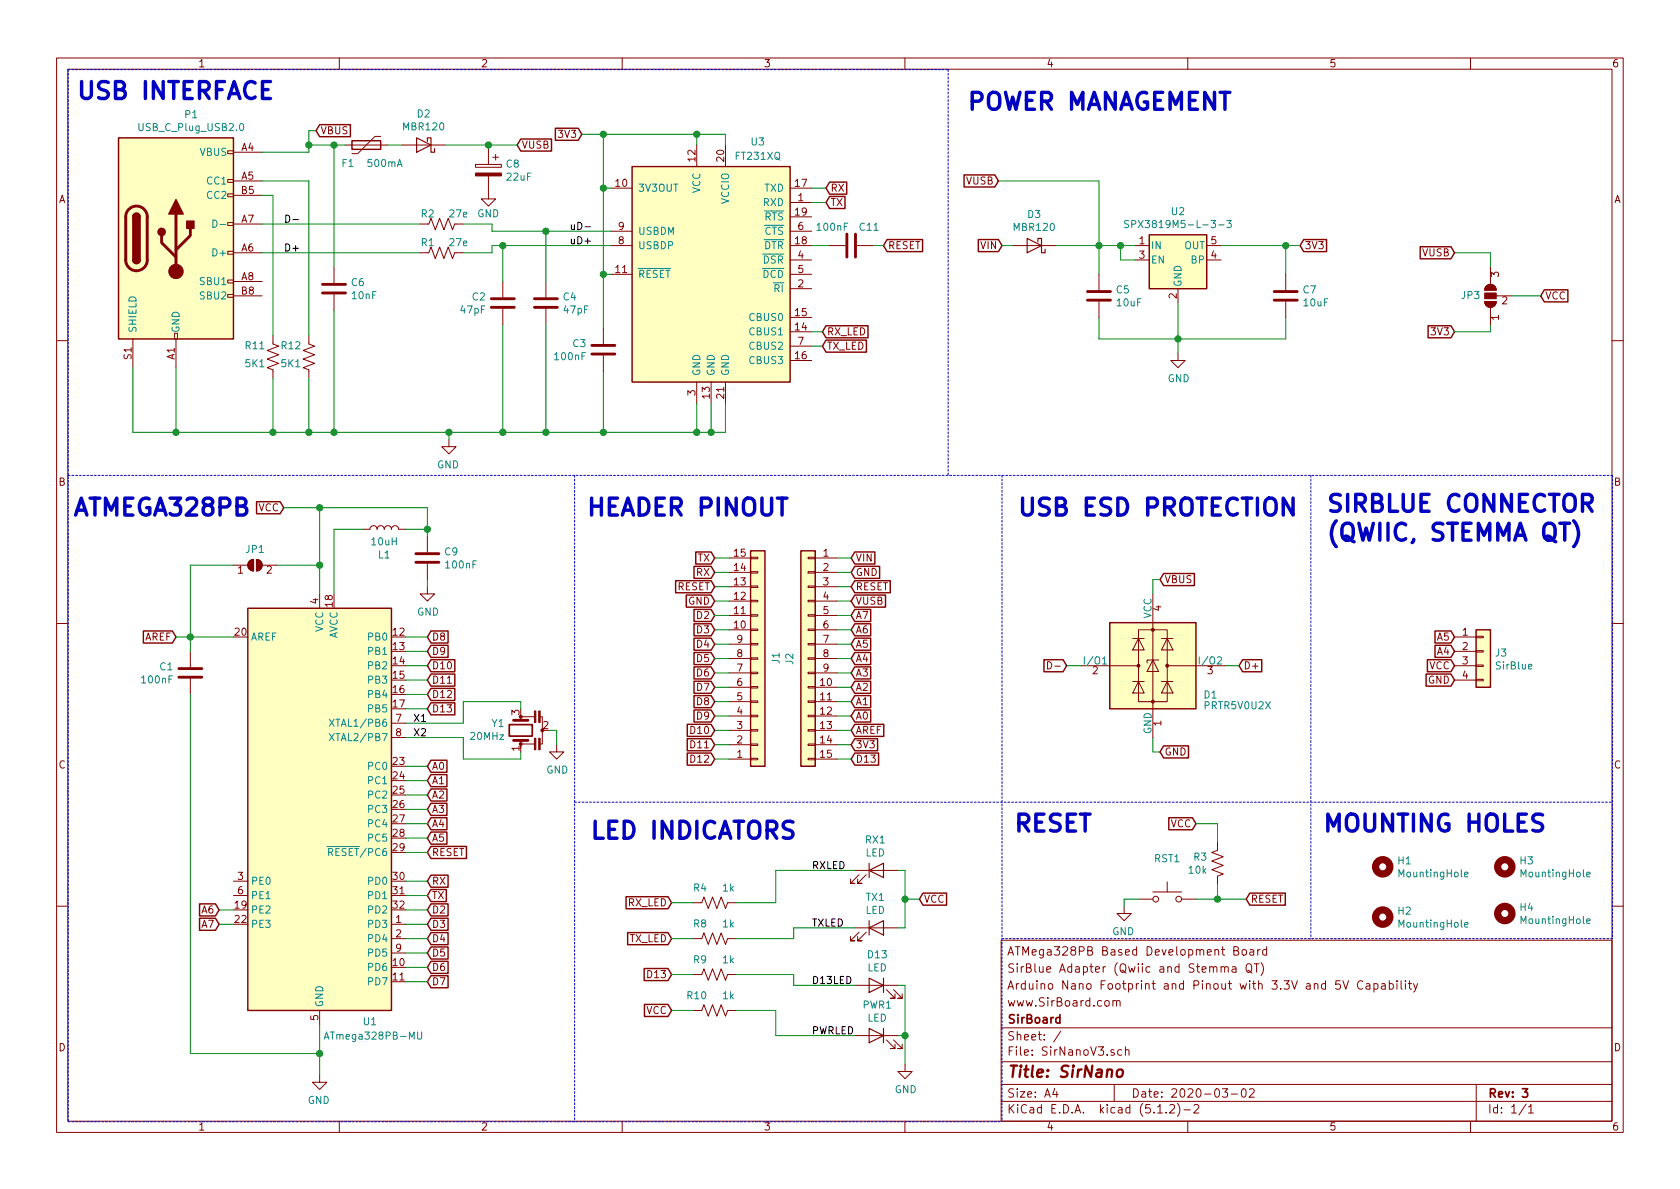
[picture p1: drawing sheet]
<svg xmlns="http://www.w3.org/2000/svg" width="297mm" height="210mm" viewBox="0 0 297 210" stroke-linecap="round" stroke-linejoin="round" font-family="sans-serif">
<defs><g id="words">
<g font-size="4.2" fill="#0000c2">
<text x="13.3" y="17.6">USB INTERFACE</text>
<text x="170.8" y="19.5">POWER MANAGEMENT</text>
<text x="12.7" y="91.2">ATMEGA328PB</text>
<text x="103.5" y="91.2">HEADER PINOUT</text>
<text x="179.7" y="91.2">USB ESD PROTECTION</text>
<text x="234.3" y="90.6">SIRBLUE CONNECTOR</text>
<text x="234.3" y="95.7">(QWIIC, STEMMA QT)</text>
<text x="104.1" y="148.4">LED INDICATORS</text>
<text x="179.1" y="147.1">RESET</text>
<text x="233.7" y="147.1">MOUNTING HOLES</text>
</g>
<text font-size="2.8" fill="#840000" x="178" y="190.5">Title: SirNano</text>
<g font-size="2.1" fill="#840000">
<text x="178" y="172">SirBlue Adapter (Qwiic and Stemma QT)</text>
<text x="178" y="169">ATMega328PB Based Development Board</text>
<text x="178" y="178">www.SirBoard.com</text>
<text x="178" y="175">Arduino Nano Footprint and Pinout with 3.3V and 5V Capability</text>
<text x="178" y="184">Sheet: /</text>
<text x="178" y="181">SirBoard</text>
<text x="178" y="186.7">File: SirNanoV3.sch</text>
<text x="178" y="196.9">KiCad E.D.A. kicad (5.1.2)-2</text>
<text x="178" y="194.1">Size: A4</text>
<text x="200" y="194.1">Date: 2020-03-02</text>
<text x="263" y="194.1">Rev: 3</text>
<text x="263" y="196.9">Id: 1/1</text>
</g>
<g font-size="1.8" fill="#840000">
<text x="35" y="11.9">1</text>
<text x="85" y="11.9">2</text>
<text x="135" y="11.9">3</text>
<text x="185" y="11.9">4</text>
<text x="235" y="11.9">5</text>
<text x="285" y="11.9">6</text>
<text x="56.6" y="23.7">VBUS</text>
<text x="42.7" y="26.7">A4</text>
<text x="92.2" y="26.3">VUSB</text>
<text x="99" y="24.4">3V3</text>
<text x="123" y="28.5" transform="rotate(-90 123 28.5)">12</text>
<text x="128" y="28.5" transform="rotate(-90 128 28.5)">20</text>
<text x="10.4" y="35.9">A</text>
<text x="42.7" y="31.8">A5</text>
<text x="42.7" y="34.3">B5</text>
<text x="108.9" y="33">10</text>
<text x="140.6" y="33">17</text>
<text x="141.1" y="35.6">1</text>
<text x="146.8" y="33.9">RX</text>
<text x="170.9" y="32.6">VUSB</text>
<text x="285.4" y="35.9">A</text>
<text x="42.7" y="39.4">A7</text>
<text x="109.4" y="40.7">9</text>
<text x="140.6" y="38.1">19</text>
<text x="141.1" y="40.7">6</text>
<text x="146.8" y="36.4">TX</text>
<text x="42.7" y="44.5">A6</text>
<text x="109.4" y="43.2">8</text>
<text x="140.6" y="43.2">18</text>
<text x="141.1" y="45.7">4</text>
<text x="157" y="44.1">RESET</text>
<text x="173.5" y="44.1">VIN</text>
<text x="201.4" y="43.2">1</text>
<text x="201.4" y="45.7">3</text>
<text x="214.1" y="45.7">4</text>
<text x="214.1" y="43.2">5</text>
<text x="230.6" y="44.1">3V3</text>
<text x="251.5" y="45.3">VUSB</text>
<text x="42.7" y="49.5">A8</text>
<text x="42.7" y="52.1">B8</text>
<text x="108.9" y="48.3">11</text>
<text x="141.1" y="50.8">2</text>
<text x="141.1" y="48.3">5</text>
<text x="208.1" y="52.8" transform="rotate(-90 208.1 52.8)">2</text>
<text x="265" y="49" transform="rotate(-90 265 49)">3</text>
<text x="265.6" y="53.8">2</text>
<text x="273.2" y="53">VCC</text>
<text x="140.6" y="58.4">14</text>
<text x="140.6" y="55.9">15</text>
<text x="146.2" y="59.3">RX_LED</text>
<text x="253.3" y="59.3">3V3</text>
<text x="265" y="56.6" transform="rotate(-90 265 56.6)">1</text>
<text x="23.3" y="63.5" transform="rotate(-90 23.3 63.5)">S1</text>
<text x="30.9" y="63.6" transform="rotate(-90 30.9 63.6)">A1</text>
<text x="140.6" y="63.5">16</text>
<text x="141.1" y="61">7</text>
<text x="146.2" y="61.8">TX_LED</text>
<text x="123" y="69.9" transform="rotate(-90 123 69.9)">3</text>
<text x="125.5" y="70.4" transform="rotate(-90 125.5 70.4)">13</text>
<text x="128" y="70.4" transform="rotate(-90 128 70.4)">21</text>
<text x="10.4" y="85.9">B</text>
<text x="285.4" y="85.9">B</text>
<text x="45.7" y="90.4">VCC</text>
<text x="42.1" y="101.4">1</text>
<text x="47.1" y="101.4">2</text>
<text x="123.1" y="101.8">RX</text>
<text x="123.3" y="99.3">TX</text>
<text x="129.8" y="101">14</text>
<text x="129.8" y="98.4">15</text>
<text x="145.6" y="98.4">1</text>
<text x="145.6" y="101">2</text>
<text x="151.3" y="101.8">GND</text>
<text x="151.3" y="99.3">VIN</text>
<text x="56.3" y="106.8" transform="rotate(-90 56.3 106.8)">4</text>
<text x="58.8" y="107.3" transform="rotate(-90 58.8 107.3)">18</text>
<text x="119.7" y="104.4">RESET</text>
<text x="121.7" y="106.9">GND</text>
<text x="129.8" y="106.1">12</text>
<text x="129.8" y="103.5">13</text>
<text x="145.6" y="103.5">3</text>
<text x="145.6" y="106.1">4</text>
<text x="151.3" y="104.4">RESET</text>
<text x="151.3" y="106.9">VUSB</text>
<text x="205.9" y="103.1">VBUS</text>
<text x="25.5" y="113.3">AREF</text>
<text x="41.6" y="112.4">20</text>
<text x="69.5" y="112.4">12</text>
<text x="76.3" y="113.3">D8</text>
<text x="123.3" y="109.5">D2</text>
<text x="123.3" y="112">D3</text>
<text x="129.8" y="111.1">10</text>
<text x="129.8" y="108.6">11</text>
<text x="130.3" y="113.7">9</text>
<text x="145.6" y="108.6">5</text>
<text x="145.6" y="111.1">6</text>
<text x="145.6" y="113.7">7</text>
<text x="151.3" y="112">A6</text>
<text x="151.3" y="109.5">A7</text>
<text x="205.3" y="108" transform="rotate(-90 205.3 108)">4</text>
<text x="254.2" y="113.3">A5</text>
<text x="258.6" y="112.4">1</text>
<text x="69.5" y="115">13</text>
<text x="69.5" y="117.5">14</text>
<text x="76.3" y="118.4">D10</text>
<text x="76.3" y="115.8">D9</text>
<text x="123.3" y="114.5">D4</text>
<text x="123.3" y="117.1">D5</text>
<text x="123.3" y="119.6">D6</text>
<text x="130.3" y="118.8">7</text>
<text x="130.3" y="116.2">8</text>
<text x="145.6" y="116.2">8</text>
<text x="145.6" y="118.8">9</text>
<text x="151.3" y="119.6">A3</text>
<text x="151.3" y="117.1">A4</text>
<text x="151.3" y="114.5">A5</text>
<text x="193.2" y="119.2">2</text>
<text x="213.5" y="119.2">3</text>
<text x="219.8" y="118.4">D+</text>
<text x="252.7" y="118.4">VCC</text>
<text x="254.2" y="115.8">A4</text>
<text x="258.6" y="115">2</text>
<text x="258.6" y="117.5">3</text>
<text x="69.5" y="120">15</text>
<text x="69.5" y="122.6">16</text>
<text x="69.5" y="125.1">17</text>
<text x="76.3" y="126">D13</text>
<text x="76.3" y="123.4">D12</text>
<text x="76.3" y="120.9">D11</text>
<text x="123.3" y="122.2">D7</text>
<text x="123.3" y="124.7">D8</text>
<text x="130.3" y="123.8">5</text>
<text x="130.3" y="121.3">6</text>
<text x="145.1" y="121.3">10</text>
<text x="145.1" y="123.8">11</text>
<text x="151.3" y="124.7">A1</text>
<text x="151.3" y="122.2">A2</text>
<text x="252.5" y="120.9">GND</text>
<text x="258.6" y="120">4</text>
<text x="70" y="127.7">7</text>
<text x="70" y="130.2">8</text>
<text x="91.8" y="126.5" transform="rotate(-90 91.8 126.5)">3</text>
<text x="96" y="128.9">2</text>
<text x="122.4" y="129.8">D10</text>
<text x="123.3" y="127.2">D9</text>
<text x="130.3" y="131.5">2</text>
<text x="130.3" y="128.9">3</text>
<text x="130.3" y="126.4">4</text>
<text x="145.1" y="126.4">12</text>
<text x="145.1" y="128.9">13</text>
<text x="145.1" y="131.5">14</text>
<text x="151.3" y="129.8">AREF</text>
<text x="151.3" y="127.2">A0</text>
<text x="205.3" y="128.4" transform="rotate(-90 205.3 128.4)">1</text>
<text x="10.4" y="135.9">C</text>
<text x="69.5" y="135.3">23</text>
<text x="69.5" y="137.8">24</text>
<text x="76.3" y="136.1">A0</text>
<text x="91.8" y="132.8" transform="rotate(-90 91.8 132.8)">1</text>
<text x="122.4" y="134.9">D12</text>
<text x="122.4" y="132.3">D11</text>
<text x="130.3" y="134">1</text>
<text x="145.1" y="134">15</text>
<text x="151.3" y="134.9">D13</text>
<text x="151.3" y="132.3">3V3</text>
<text x="205.9" y="133.6">GND</text>
<text x="285.4" y="135.9">C</text>
<text x="69.5" y="140.4">25</text>
<text x="69.5" y="142.9">26</text>
<text x="76.3" y="138.7">A1</text>
<text x="76.3" y="141.2">A2</text>
<text x="76.3" y="143.8">A3</text>
<text x="69.5" y="145.4">27</text>
<text x="69.5" y="148">28</text>
<text x="76.3" y="146.3">A4</text>
<text x="76.3" y="148.8">A5</text>
<text x="207" y="146.3">VCC</text>
<text x="42.1" y="155.6">3</text>
<text x="69.5" y="150.5">29</text>
<text x="69.5" y="155.6">30</text>
<text x="76.3" y="151.4">RESET</text>
<text x="35.7" y="161.5">A6</text>
<text x="41.6" y="160.7">19</text>
<text x="42.1" y="158.1">6</text>
<text x="69.5" y="158.1">31</text>
<text x="69.5" y="160.7">32</text>
<text x="76.3" y="156.5">RX</text>
<text x="76.3" y="159">TX</text>
<text x="76.3" y="161.5">D2</text>
<text x="111" y="160.3">RX_LED</text>
<text x="163.3" y="159.6">VCC</text>
<text x="221.1" y="159.6">RESET</text>
<text x="35.7" y="164.1">A7</text>
<text x="41.6" y="163.2">22</text>
<text x="70" y="163.2">1</text>
<text x="70" y="165.8">2</text>
<text x="76.3" y="164.1">D3</text>
<text x="76.3" y="166.6">D4</text>
<text x="111.2" y="166.6">TX_LED</text>
<text x="69.5" y="170.8">10</text>
<text x="69.5" y="173.4">11</text>
<text x="70" y="168.3">9</text>
<text x="76.3" y="169.2">D5</text>
<text x="76.3" y="171.7">D6</text>
<text x="114.7" y="173">D13</text>
<text x="76.3" y="174.2">D7</text>
<text x="114.2" y="179.3">VCC</text>
<text x="10.4" y="185.9">D</text>
<text x="56.3" y="180.4" transform="rotate(-90 56.3 180.4)">5</text>
<text x="285.4" y="185.9">D</text>
<text x="35" y="199.9">1</text>
<text x="85" y="199.9">2</text>
<text x="135" y="199.9">3</text>
<text x="185" y="199.9">4</text>
<text x="235" y="199.9">5</text>
<text x="285" y="199.9">6</text>
</g>
<g font-size="1.8" fill="#008484">
<text x="24.8" y="23.2">USB_C_Plug_USB2.0</text>
<text x="32.7" y="20.9">P1</text>
<text x="71.4" y="23.1">MBR120</text>
<text x="73.8" y="20.8">D2</text>
<text x="35.4" y="27.6">VBUS</text>
<text x="60.5" y="29.5">F1</text>
<text x="65.1" y="29.5">500mA</text>
<text x="89.5" y="29.6">C8</text>
<text x="130.1" y="28.3">FT231XQ</text>
<text x="132.9" y="25.7">U3</text>
<text x="36.7" y="32.6">CC1</text>
<text x="36.7" y="35.2">CC2</text>
<text x="89.7" y="31.9">22uF</text>
<text x="112.8" y="33.9">3V3OUT</text>
<text x="123.8" y="34.2" transform="rotate(-90 123.8 34.2)">VCC</text>
<text x="135.2" y="33.9">TXD</text>
<text x="74.5" y="38.4">R2</text>
<text x="79.6" y="38.4">27e</text>
<text x="84.4" y="38.4">GND</text>
<text x="112.8" y="41.5">USBDM</text>
<text x="128.9" y="36.1" transform="rotate(-90 128.9 36.1)">VCCIO</text>
<text x="135" y="36.4">RXD</text>
<text x="135.2" y="39">RTS</text>
<text x="135.2" y="41.5">CTS</text>
<text x="144.6" y="40.8">100nF</text>
<text x="152" y="40.8">C11</text>
<text x="179.4" y="40.8">MBR120</text>
<text x="181.7" y="38.6">D3</text>
<text x="200.9" y="40.3">SPX3819M5-L-3-3</text>
<text x="207.2" y="38">U2</text>
<text x="37.9" y="45.3">D+</text>
<text x="74.5" y="43.5">R1</text>
<text x="79.6" y="43.5">27e</text>
<text x="112.8" y="44.1">USBDP</text>
<text x="135" y="46.6">DSR</text>
<text x="135.1" y="44.1">DTR</text>
<text x="203.5" y="44.1">IN</text>
<text x="203.5" y="46.6">EN</text>
<text x="209.4" y="44.1">OUT</text>
<text x="210.6" y="46.6">BP</text>
<text x="35.5" y="50.4">SBU1</text>
<text x="35.5" y="53">SBU2</text>
<text x="62.2" y="50.6">C6</text>
<text x="62.3" y="52.9">10nF</text>
<text x="83.5" y="53.1">C2</text>
<text x="99.6" y="53.1">C4</text>
<text x="112.8" y="49.1">RESET</text>
<text x="134.8" y="49.1">DCD</text>
<text x="136.9" y="51.7">RI</text>
<text x="197.4" y="51.9">C5</text>
<text x="208.9" y="50.8" transform="rotate(-90 208.9 50.8)">GND</text>
<text x="230.4" y="51.9">C7</text>
<text x="258.4" y="52.9">JP3</text>
<text x="24.1" y="58.9" transform="rotate(-90 24.1 58.9)">SHIELD</text>
<text x="31.7" y="58.9" transform="rotate(-90 31.7 58.9)">GND</text>
<text x="81.5" y="55.4">47pF</text>
<text x="99.8" y="55.4">47pF</text>
<text x="132.7" y="59.3">CBUS1</text>
<text x="132.7" y="56.8">CBUS0</text>
<text x="197.6" y="54.2">10uF</text>
<text x="230.6" y="54.2">10uF</text>
<text x="43.5" y="61.8">R11</text>
<text x="43.5" y="64.9">5K1</text>
<text x="49.8" y="61.8">R12</text>
<text x="49.8" y="64.9">5K1</text>
<text x="98.2" y="63.7">100nF</text>
<text x="101.3" y="61.4">C3</text>
<text x="132.7" y="64.4">CBUS3</text>
<text x="132.7" y="61.8">CBUS2</text>
<text x="123.8" y="66.5" transform="rotate(-90 123.8 66.5)">GND</text>
<text x="126.4" y="66.5" transform="rotate(-90 126.4 66.5)">GND</text>
<text x="128.9" y="66.5" transform="rotate(-90 128.9 66.5)">GND</text>
<text x="206.5" y="67.6">GND</text>
<text x="77.3" y="82.8">GND</text>
<text x="43.5" y="97.8">JP1</text>
<text x="65.8" y="96.4">10uH</text>
<text x="66.9" y="98.7">L1</text>
<text x="78.7" y="98.2">C9</text>
<text x="78.9" y="100.5">100nF</text>
<text x="44.3" y="113.3">AREF</text>
<text x="57.1" y="111.8" transform="rotate(-90 57.1 111.8)">VCC</text>
<text x="59.7" y="113.1" transform="rotate(-90 59.7 113.1)">AVCC</text>
<text x="65.3" y="113.3">PB0</text>
<text x="73.7" y="108.9">GND</text>
<text x="203.6" y="109.4" transform="rotate(-90 203.6 109.4)">VCC</text>
<text x="28.3" y="118.5">C1</text>
<text x="65.3" y="115.8">PB1</text>
<text x="65.3" y="118.4">PB2</text>
<text x="137.8" y="117.3" transform="rotate(-90 137.8 117.3)">J1</text>
<text x="140.3" y="117.5" transform="rotate(-90 140.3 117.5)">J2</text>
<text x="192" y="117.5">I/O1</text>
<text x="212.3" y="117.5">I/O2</text>
<text x="264.4" y="116.1">J3</text>
<text x="264.6" y="118.4">SirBlue</text>
<text x="25.2" y="120.8">100nF</text>
<text x="65.3" y="120.9">PB3</text>
<text x="65.3" y="123.4">PB4</text>
<text x="65.3" y="126">PB5</text>
<text x="212.9" y="123.5">D1</text>
<text x="213.1" y="125.4">PRTR5V0U2X</text>
<text x="59.2" y="128.5">XTAL1/PB6</text>
<text x="59.2" y="131.1">XTAL2/PB7</text>
<text x="83.3" y="130.9">20MHz</text>
<text x="87" y="128.6">Y1</text>
<text x="203.6" y="129.8" transform="rotate(-90 203.6 129.8)">GND</text>
<text x="65.3" y="136.1">PC0</text>
<text x="96.6" y="136.8">GND</text>
<text x="65.3" y="138.7">PC1</text>
<text x="65.3" y="141.2">PC2</text>
<text x="65.3" y="143.8">PC3</text>
<text x="65.3" y="146.3">PC4</text>
<text x="65.3" y="148.8">PC5</text>
<text x="153.1" y="149.1">RX1</text>
<text x="58.9" y="151.4">RESET/PC6</text>
<text x="153" y="151.5">LED</text>
<text x="204.1" y="152.5">RST1</text>
<text x="210.3" y="154.5">10k</text>
<text x="211.1" y="152.2">R3</text>
<text x="247.2" y="152.9">H1</text>
<text x="247.5" y="155.1">MountingHole</text>
<text x="268.8" y="152.9">H3</text>
<text x="269.1" y="155.1">MountingHole</text>
<text x="44.3" y="161.5">PE2</text>
<text x="44.3" y="156.5">PE0</text>
<text x="44.3" y="159">PE1</text>
<text x="65.3" y="156.5">PD0</text>
<text x="65.3" y="159">PD1</text>
<text x="65.3" y="161.5">PD2</text>
<text x="122.7" y="157.7">R4</text>
<text x="127.8" y="157.7">1k</text>
<text x="153" y="161.6">LED</text>
<text x="153.1" y="159.3">TX1</text>
<text x="247.2" y="161.7">H2</text>
<text x="268.8" y="161.1">H4</text>
<text x="44.3" y="164.1">PE3</text>
<text x="65.3" y="164.1">PD3</text>
<text x="65.3" y="166.6">PD4</text>
<text x="122.7" y="164">R8</text>
<text x="127.8" y="164">1k</text>
<text x="196.6" y="165.4">GND</text>
<text x="247.5" y="164">MountingHole</text>
<text x="269.1" y="163.4">MountingHole</text>
<text x="65.3" y="171.7">PD6</text>
<text x="65.3" y="169.2">PD5</text>
<text x="122.7" y="170.4">R9</text>
<text x="127.8" y="170.4">1k</text>
<text x="153.3" y="171.8">LED</text>
<text x="153.5" y="169.5">D13</text>
<text x="57.1" y="178.2" transform="rotate(-90 57.1 178.2)">GND</text>
<text x="65.3" y="174.2">PD7</text>
<text x="121.6" y="176.7">R10</text>
<text x="127.8" y="176.7">1k</text>
<text x="152.6" y="178.4">PWR1</text>
<text x="58.2" y="183.8">ATmega328PB-MU</text>
<text x="64.3" y="181.3">U1</text>
<text x="153.3" y="180.7">LED</text>
<text x="54.4" y="195.2">GND</text>
<text x="158.2" y="193.3">GND</text>
</g>
<g font-size="1.8">
<text x="101.8" y="40.7">uD-</text>
<text x="50.2" y="44.5">D+</text>
<text x="101.4" y="43.2">uD+</text>
<text x="73.4" y="127.7">X1</text>
<text x="73.4" y="130.2">X2</text>
<text x="143.5" y="153.7">RXLED</text>
<text x="143.5" y="163.8">TXLED</text>
<text x="143.5" y="174">D13LED</text>
<text x="143.5" y="182.9">PWRLED</text>
</g>
</g></defs>
<g fill="none" stroke="#840000" stroke-width=".18">
<path d="M10 10.3h277v189.9h-277zM12 12.2h273v186.1h-273zM60 10.3v1.9M110 10.3v1.9M160 10.3v1.9M210 10.3v1.9M260 10.3v1.9M40.3 39.4h1v.5h-1zM40.3 34.3h1v.5h-1zM40.3 31.7h1v.6h-1zM40.3 26.7h1v.5h-1zM41.3 39.6h5.1"/>
<path d="M41.3 26.9h5.1M41.3 32h5.1M41.3 34.5h5.1M61 25.6h7.6M67.3 24.1h-1l-3.1 3.1h-1M71.1 25.6h7.6M74.3 39.6h1.5l.4-1 .8 2 .7-2 .8 2 .7-2 .8 2 .4-1h1.5M84.1 29.1h4.5v.5h-4.5zM86.4 31.1v4.1h-1.3l1.3 1.2 1.2-1.2h-1.2M86.4 26.3v2.8M87.1 27.8h1M87.6 27.3v1"/>
<path d="M107.9 33.3h3.9M123.2 25.6v3.9M128.3 25.6v3.9M139.7 35.8h3.8M139.7 33.3h3.8M139.7 38.3h3.8M23.5 59.9v5.1M30.9 58.9h.5v1h-.5zM31.1 59.9v5.1M40.3 44.4h1v.6h-1zM40.3 52.1h1v.5h-1zM40.3 49.5h1v.5h-1z"/>
<path d="M41.3 52.3h5.1M41.3 44.7h5.1M41.3 49.8h5.1M48.3 59.3v1.5l1 .4-2.1 .8 2.1 .7-2.1 .8 2.1 .8-2.1 .7 1.1 .4v1.5M54.6 59.3v1.5l1 .4-2 .8 2 .7-2 .8 2 .8-2 .7 1 .4v1.5M59.1 47.2v2.8M59.1 52.1v2.8M74.3 44.7h1.5l.4-1 .8 2 .7-2 .8 2 .7-2 .8 2 .4-1h1.5M88.9 49.8v2.8M88.9 54.6v2.8M96.5 49.8v2.8M96.5 54.6v2.8"/>
<path d="M106.7 58v2.8M107.9 48.5h3.9M107.9 43.4h3.9M107.9 40.9h3.9M139.7 48.5h3.8M139.7 58.7h3.8M139.7 56.1h3.8M139.7 43.4h3.8M139.7 51h3.8M139.7 46h3.8M139.7 40.9h3.8M146.7 43.4h2.8"/>
<path d="M151.5 43.4h2.8M179.1 43.4h7.6M194.3 48.5v2.8M194.3 53.3v2.8M200.7 43.4h2.5M200.7 46h2.5M208.3 51v2.6M213.4 43.4h2.5M213.4 46h2.5M227.3 48.5v2.8M227.3 53.3v2.8M262.5 53.3h2a1.02 1.02 0 0 1-1 1.1 1.02 1.02 0 0 1-1-1.1z"/>
<path d="M262.7 50.6a1.02 1.02 0 0 1 1.2-.3 1.02 1.02 0 0 1 .6 1h-2zM263.5 47.2v3.1M263.5 54.4v3M264.5 52.3h2.8M10 60.2h2M79.4 77.7v1.3h-1.3l1.3 1.3 1.2-1.3h-1.2M106.7 62.9v2.8M123.2 67.6v3.8M125.7 67.6v3.8M128.3 67.6v3.8M139.7 63.7h3.8M139.7 61.2h3.8"/>
<path d="M208.3 62.5v1.2h1.2l-1.2 1.3-1.3-1.3h1.3M285 60.2h2M41.3 99.9h2.5M44 99.3l.5-.3 .3-.1v2.1a1.03 1.03 0 0 1-.9-.6 1.03 1.03 0 0 1 .1-1.1zM45.3 98.9a1.02 1.02 0 0 1 1.1 1 1.02 1.02 0 0 1-1.1 1.1zM46.4 99.9h2.5M64.1 93.6h1.3a.63 .63 0 0 1 .6-.6 .63 .63 0 0 1 .7 .6 .63 .63 0 0 1 .6-.6 .63 .63 0 0 1 .6 .6 .63 .63 0 0 1 .7-.6 .63 .63 0 0 1 .6 .6 .63 .63 0 0 1 .6-.6 .63 .63 0 0 1 .7 .6h1.3M75.6 94.9v2.8M75.6 99.7v2.8M128.9 98.7h3.8M132.7 98.5h1.3v.3h-1.3zM142.9 98.5h1.2v.3h-1.2z"/>
<path d="M144.1 98.7h3.9M10 110.3h2M33.7 115.2v2.8M56.5 105v2.6M75.6 103.8v1.2h1.2l-1.2 1.3-1.3-1.3h1.3M128.9 111.4h3.8M128.9 108.8h3.8M128.9 106.3h3.8M128.9 103.8h3.8M128.9 101.2h3.8M128.9 119h3.8M128.9 116.5h3.8"/>
<path d="M128.9 113.9h3.8M132.7 101.1h1.3v.2h-1.3zM132.7 103.6h1.3v.3h-1.3zM132.7 106.2h1.3v.2h-1.3zM132.7 108.7h1.3v.3h-1.3zM132.7 111.2h1.3v.3h-1.3zM132.7 113.8h1.3v.2h-1.3zM132.7 116.3h1.3v.3h-1.3zM132.7 118.9h1.3v.2h-1.3zM142.9 118.9h1.2v.2h-1.2zM142.9 116.3h1.2v.3h-1.2zM142.9 113.8h1.2v.2h-1.2z"/>
<path d="M142.9 111.2h1.2v.3h-1.2zM142.9 108.7h1.2v.3h-1.2zM142.9 106.2h1.2v.2h-1.2zM142.9 103.6h1.2v.3h-1.2zM142.9 101.1h1.2v.2h-1.2zM144.1 111.4h3.9M144.1 108.8h3.9M144.1 106.3h3.9M144.1 103.8h3.9M144.1 101.2h3.9M144.1 119h3.9M144.1 116.5h3.9"/>
<path d="M144.1 113.9h3.9M185.2 117a.64 .64 0 0 1 .8 .6 .64 .64 0 0 1-.8 .7zM186.5 117.8h1M191.1 117.7h10.2M200.3 112.9h2M201.3 111.4h5.1v12.7h-5.1zM201.3 112.9l1 2h-2zM203.8 116.7l1.1 2h-2.1zM203.8 105v25.4M204.9 116.7h-2.1v.5M205.4 112.9h2M206.4 112.9l1 2h-2z"/>
<path d="M206.4 117.7h10.1M257.2 117.7h3.8M257.2 112.6h3.8M257.2 115.2h3.8M261 117.6h1.3v.3h-1.3zM261 115.1h1.3v.2h-1.3zM261 112.5h1.3v.3h-1.3zM285 110.3h2M33.7 120v2.8M69.2 127.9h2.6M69.2 130.4h2.6M92.1 131.6h2.4"/>
<path d="M92.1 126.6v.6M92.1 131.1v1.2M92.1 126.7h2.5M95.4 126.7h.5v4.9h-.5M98.4 131.7v1.3h1.3l-1.3 1.2-1.2-1.2h1.2M128.9 134.2h3.8M128.9 131.7h3.8M128.9 129.2h3.8M128.9 126.6h3.8M128.9 124.1h3.8M128.9 121.5h3.8M132.7 121.4h1.3v.3h-1.3z"/>
<path d="M132.7 123.9h1.3v.3h-1.3zM132.7 126.5h1.3v.2h-1.3zM132.7 129h1.3v.3h-1.3zM132.7 131.6h1.3v.2h-1.3zM132.7 134.1h1.3v.3h-1.3zM142.9 134.1h1.2v.3h-1.2zM142.9 131.6h1.2v.2h-1.2zM142.9 129h1.2v.3h-1.2zM142.9 126.5h1.2v.2h-1.2zM142.9 123.9h1.2v.3h-1.2zM142.9 121.4h1.2v.3h-1.2zM144.1 134.2h3.9"/>
<path d="M144.1 131.7h3.9M144.1 129.2h3.9M144.1 126.6h3.9M144.1 124.1h3.9M144.1 121.5h3.9M200.3 120.5h2M201.3 120.5l1 2h-2zM205.4 120.5h2M206.4 120.5l1 2h-2zM257.2 120.3h3.8M261 120.1h1.3v.3h-1.3zM41.3 155.8h2.5"/>
<path d="M41.3 158.4h2.5M122.6 159.6h1.5l.4-1 .7 2 .8-2 .7 2 .8-2 .8 2 .4-1h1.5M151.1 153.9h7.6M151.9 154.7l-1.5 1.5h.7h-.7v-.8M153.2 154.7l-1.6 1.5h.8h-.8v-.8M201.3 159h2.5M203.8 157.7h5.1M206.4 156v1.7M208.9 159h2.6M215.3 148.8v1.6l-1.1 .3 2.1 .8-2.1 .8 2.1 .7-2.1 .8 2.1 .8-1 .3v1.6M10 160.2h2M56.5 178.7v2.5"/>
<path d="M69.2 163.4h2.6M69.2 166h2.6M69.2 168.5h2.6M122.6 166h1.5l.4-1 .7 2 .8-2 .7 2 .8-2 .8 2 .4-1h1.5M122.6 172.3h1.5l.4-1 .7 2 .8-2 .7 2 .8-2 .8 2 .4-1h1.5M122.6 178.7h1.5l.4-1 .7 2 .8-2 .7 2 .8-2 .8 2 .4-1h1.5M151.1 164.1h7.6M151.1 174.2h7.6M151.9 164.8l-1.5 1.6h.7h-.7v-.8M153.2 164.8l-1.6 1.6h.8h-.8v-.8M156.7 175l1.5 1.5h-.7h.7v-.7M158 175l1.5 1.5h-.8h.8v-.7"/>
<path d="M177 166.3h108v32h-108zM196.8 177.1v-.1a.37 .37 0 0 1 .6 .1v.8M196.8 176.9v1M197.4 177.1l.2-.2 .4 .1v.9M198.8 160.3v1.2h-1.3l1.3 1.3 1.2-1.3h-1.2M215.9 171.1l.1-.1a.37 .37 0 0 1 .5 .1v.8M216.5 171.1l.2-.2 .4 .1 .1 .9M217.9 171h.6v.9M218.2 168.1l.7-.1v-.3l-.1-.2-.6-.1v1.5h.5l.3-.3a.41 .41 0 0 0-.3-.5M218.5 171.3l-.5 .1-.2 .2 .2 .3h.5M219.7 168l.2-.1 .4 .1v.8l-.2 .1-.4-.1zM220.5 170.5a.5 .5 0 0 1 .6 0 .5 .5 0 0 1 .2 .4v.5a.5 .5 0 0 1-.5 .5 .5 .5 0 0 1-.5-.5v-.5z"/>
<path d="M220.6 171.6l.8 .5M221 168h.6l.1 .9M221.7 168.3h-.5a.29 .29 0 0 0-.3 .3 .29 .29 0 0 0 .3 .3l.5-.1M221.7 170.4h.9M222.2 170.4v1.5M222.4 167.9v1M222.8 167.9l-.4 .3M223 170.2a1.71 1.71 0 0 1 0 2.3M224 168l-.5-.1-.3 .3 .1 .6 .2 .1 .5-.1M224 167.4v1.5M236.9 173.4h-.7l-.1 .7 .3-.1 .5 .1 .1 .2-.1 .5-.2 .1-.6-.1M237.4 173.4l.5 1.5 .5-1.5"/>
<path d="M240.9 173.6a.7 .7 0 0 0-.9 .2 .7 .7 0 0 0 .2 .9 .55 .55 0 0 0 .7 .1M241.6 174h.5l.1 .9M242.2 174.3l-.5 .1-.2 .2 .2 .3 .5-.1M242.9 174l.5-.1 .2 .3v.6l-.2 .1-.5-.1M242.9 173.9v1.5M244.3 174h.6v.9M244.9 174.3l-.5 .1a.29 .29 0 0 0-.2 .2 .29 .29 0 0 0 .2 .3l.5-.1M245.6 174l.5-.1 .3 .3-.2 .6h-.6M245.6 173.4v1.5M247 173.4v.2M247 173.9v1M247.7 173.4v1.3l.2 .2"/>
<path d="M248.5 173.4v.2M248.5 173.9v1M249 173.9h.6M249.2 173.4v1.3l.4 .2M249.9 173.9l.4 1M250.6 173.9l-.5 1.4-.2 .1M285 160.2h2M56.5 190.1v1.3h-1.3l1.3 1.3 1.3-1.3h-1.3M60 198.3v1.9M110 198.3v1.9M151.1 183.1h7.6M156.7 183.9l1.5 1.5h-.7h.7v-.7"/>
<path d="M158 183.9l1.5 1.5h-.8h.8v-.7M160 198.3v1.9M160 188.2v1.3h1.3l-1.3 1.2-1.3-1.2h1.3M177 194.8h108M177 191.8h108M177 187.8h108M177 181.8h108M186.5 192.5l-.4 1h1M186.8 193v1M187.6 182.3l-1.3 2M197 185.7l-.4-.1-.2 .2 .1 .2 .5 .2v.3h-.6M197 191.8v3"/>
<path d="M198.3 185.7l-.4-.1-.3 .3 .1 .6 .2 .1 .4-.1M199 185.7l.2-.1 .3 .1 .1 .9M199 185.1v1.5M204.7 196.8h.8M206.2 196.7v.1M206.8 195.5l.2-.2h.4l.2 .2 .1 .3-.1 .2-.8 .8h.9M208.2 195.1a1.71 1.71 0 0 1 0 2.3M209.3 196.3h1.2M210 198.3v1.9M211.1 195.5l.2-.2h.4l.3 .5-1 1h1M216.1 192.5h.9l-.4 .6 .4 .1v.7l-.2 .1-.7-.1M217.7 193.5h1.1"/>
<path d="M219.6 192.7l.4-.2a.94 .94 0 0 1 0 1.5 .82 .82 0 0 1-.4-1.3zM220.9 192.7l.2-.2h.4l.2 .2 .1 .3-1 1h1M260 198.3v1.9M261 191.8v6.5M269.8 195.2l-1.2 2M270.3 195.8l.4-.5v1.5M270.3 196.8h.8"/>
<circle cx="204.3" cy="159" r=".51"/>
<circle cx="208.4" cy="159" r=".51"/>
</g>
<path d="M90 128.1h4.1v2.1h-4.1zM269.2 192.5h.9l-.5 .6 .4 .1v.7l-.2 .1-.6-.1" fill="none" stroke="#840000" stroke-width=".3"/>
<path d="M197.6 189.3a.53 .53 0 0 1 .5-.2 .53 .53 0 0 1 .5 .4l-.1 .6a.54 .54 0 0 1-.5 .4 .54 .54 0 0 1-.6-.4z" fill="none" stroke="#840000" stroke-width=".41"/>
<path d="M73.7 24.4l2.5 1.2-2.5 1.3zM75.6 25v-.6h.6v2.5h.6v-.6M181.6 42.2l2.5 1.2-2.5 1.3zM183.5 42.8v-.6h.6v2.5h.7v-.6M153.7 153.9l2.5-1.3v2.6zM153.7 152.6v2.6M153.7 164.1l2.5-1.3v2.5zM153.7 173l2.5 1.2-2.5 1.3zM153.7 162.8v2.5M156.2 173v2.5M153.7 181.9l2.5 1.2-2.5 1.3zM156.2 181.9v2.5" fill="none" stroke="#840000" stroke-width=".2"/>
<g fill="none" stroke="#008400" stroke-width=".18">
<path d="M46.4 39.6h27.9M46.4 32h8.2v27.3M46.4 34.5h1.9v24.8M54.6 25.6h6.4M55.9 23.1h-1.3v3.8h-8.2M59.1 25.6v21.6M68.6 25.6h2.5M78.7 25.6h12.7M81.9 39.6h5.1v1.3h20.9M86.4 25.6v.7M102.9 23.7h25.4v1.9M106.7 23.7v34.3"/>
<path d="M106.7 33.3h1.2M123.2 23.7v1.9M143.5 33.3h2.5M143.5 35.8h2.5M176.5 32h17.8v16.5M46.4 44.7h27.9M59.1 54.9v21.5M88.9 43.4v6.4M88.9 57.4v19M96.5 40.9v8.9M96.5 57.4v19M106.7 48.5h1.2"/>
<path d="M107.9 43.4h-20.9v1.3h-5.1M143.5 43.4h3.2M143.5 58.7h1.9M154.3 43.4h1.9M177.2 43.4h1.9M186.7 43.4h14M194.3 56.1v3.8h33v-3.8M198.1 43.4v2.6h2.6M208.3 53.6v8.9M215.9 43.4h14M227.3 43.4v5.1M257.2 44.7h6.3v2.5"/>
<path d="M263.5 57.4v1.3h-6.3M267.3 52.3h5.1M23.5 65v11.4h104.8v-5M31.1 65v11.4M48.3 66.9v9.5M54.6 66.9v9.5M79.4 76.4v1.3M106.7 65.7v10.7M123.2 71.4v5M125.7 71.4v5M143.5 61.2h1.9M41.3 99.9h-7.6v15.3"/>
<path d="M48.9 99.9h7.6M50.2 89.8h25.4v5.1M56.5 89.8v15.2M64.1 93.6h-5v11.4M71.8 93.6h3.8M126.4 98.7h2.5M148 98.7h2.5M31.1 112.6h10.2M71.8 112.6h3.8M71.8 117.7h3.8M71.8 115.2h3.8M75.6 102.5v1.3"/>
<path d="M126.4 119h2.5M126.4 116.5h2.5M126.4 113.9h2.5M126.4 111.4h2.5M126.4 108.8h2.5M126.4 106.3h2.5M126.4 103.8h2.5M126.4 101.2h2.5M148 119h2.5M148 116.5h2.5M148 113.9h2.5M148 111.4h2.5"/>
<path d="M148 108.8h2.5M148 106.3h2.5M148 103.8h2.5M148 101.2h2.5M188.6 117.7h2.5M205.1 102.5h-1.3v2.5M216.5 117.7h2.6M33.7 122.8v63.5h22.8M71.8 138h3.8M71.8 135.5h3.8M71.8 130.4h10.1v3.8h10.2v-1.2M71.8 125.3h3.8"/>
<path d="M71.8 122.8h3.8M71.8 120.3h3.8M92.1 125.3v-1.2h-10.2v3.8h-10.1M97.2 129.2h1.2v2.5M126.4 126.6h2.5M126.4 124.1h2.5M126.4 121.5h2.5M126.4 134.2h2.5M126.4 129.2h2.5M126.4 131.7h2.5M148 126.6h2.5M148 124.1h2.5"/>
<path d="M148 121.5h2.5M148 134.2h2.5M148 129.2h2.5M148 131.7h2.5M203.8 130.4v2.6h1.3M71.8 148.2h3.8M71.8 145.7h3.8M71.8 143.1h3.8M71.8 140.6h3.8M71.8 155.8h3.8M71.8 158.4h3.8M71.8 150.7h3.8"/>
<path d="M118.7 159.6h3.9M151.1 153.9h-13.9v5.7h-7M158.7 153.9h1.3v10.2h-1.3M160 159h2.6M201.3 159h-2.5v1.3M211.5 145.7h3.8v3.1M211.5 159h8.8M215.3 156.5v2.5M38.7 160.9h2.6M38.7 163.4h2.6M71.8 160.9h3.8M71.8 163.4h3.8"/>
<path d="M71.8 166h3.8M71.8 168.5h3.8M71.8 171.1h3.8M71.8 173.6h3.8M118.7 166h3.9M118.7 172.3h3.9M118.7 178.7h3.9M130.2 178.7h7v4.4h13.9M130.2 172.3h10.1v1.9h10.8M151.1 164.1h-10.8v1.9h-10.1M158.7 174.2h1.3v14M56.5 181.2v8.9"/>
<path d="M158.7 183.1h1.3"/>
</g>
<g fill="none" stroke="#840000" stroke-width=".51">
<path d="M22.7 37.1a1.9 1.9 0 0 1 2.1-.6 1.9 1.9 0 0 1 1.2 1.8v7.7a1.9 1.9 0 0 1-1.9 1.9 1.9 1.9 0 0 1-1.9-1.9v-7.8l.1-.5zM31.1 37.8v10.2M28.6 41.7v1.2l2.5 2.6M33.7 40.4v1.3l-2.6 2.5M57 51.8h4.1M57 50.3h4.1M86.9 54.4h4M86.9 52.8h4M94.5 54.4h4.1M94.5 52.8h4.1M149.7 41.4v4.1M151.3 41.4v4.1"/>
<path d="M192.3 53.1h4M192.3 51.6h4M225.3 53.1h4.1M225.3 51.6h4.1M104.6 62.6h4.1M104.6 61.1h4.1M73.5 99.4h4.1M73.5 97.9h4.1M31.6 119.8h4.1M31.6 118.2h4.1M90.8 130.9h2.5M90.8 127.4h2.5"/>
</g>
<g fill="#ffffc2" stroke="#ffffc2" stroke-width=".18">
<path d="M43.8 107.6h25.4v71.1h-25.4z"/>
<path d="M196.2 110.1h15.3v15.2h-15.3z"/>
<path d="M132.7 97.4h2.6v38.1h-2.6z"/>
<path d="M141.6 97.4h2.5v38.1h-2.5z"/>
<path d="M111.8 29.5h27.9v38.1h-27.9z"/>
<path d="M21 24.4h20.3v35.5h-20.3z"/>
<path d="M261 111.4h2.5v10.1h-2.5z"/>
<path d="M203.2 41.5h10.2v9.5h-10.2z"/>
</g>
<g fill="none" stroke="#840000" stroke-width=".25">
<path d="M21 24.4h20.3v35.5h-20.3zM23.5 38.3a.63 .63 0 0 1 .6-.6 .63 .63 0 0 1 .7 .6M56.5 22h5.5v2.2h-5.5l-.6-1.1zM62.2 24.9h5.1v1.5h-5.1zM92.1 24.6h5.4v2.1h-5.4l-.7-1.1zM98.2 22.7h4l.7 1-.7 1.1h-4zM111.8 29.5h27.9v38.1h-27.9zM146.7 32.2h3v2.1h-3l-.7-1zM146.7 34.7h2.7v2.2h-2.7l-.7-1.1zM170.5 30.9h5.4l.6 1.1-.6 1.1h-5.4zM23.5 46a.63 .63 0 0 0 .6 .6 .63 .63 0 0 0 .7-.6M146 57.6h7.5v2.1h-7.5l-.6-1z"/>
<path d="M156.8 42.4h6.3v2.1h-6.3l-.6-1.1zM173 42.4h3.5l.7 1-.7 1.1h-3.5zM203.2 41.5h10.2v9.5h-10.2zM230.5 42.4h4v2.1h-4l-.6-1.1zM251.1 43.6h5.4l.7 1.1-.7 1.1h-5.4zM252.5 57.6h4l.7 1.1-.7 1h-4zM273 51.3h4.2v2.1h-4.2l-.6-1.1zM146 60.1h7.2v2.2h-7.2l-.6-1.1zM45.4 88.7h4.1l.7 1.1-.7 1.1h-4.1zM123 97.6h2.7l.7 1.1-.7 1h-2.7zM132.7 97.4h2.6v38.1h-2.6zM141.6 97.4h2.5v38.1h-2.5z"/>
<path d="M151.1 97.6h3.6v2.1h-3.6l-.6-1zM25.3 111.6h5.2l.6 1-.6 1.1h-5.2zM43.8 107.6h25.4v71.1h-25.4zM76.2 119.2h4.2v2.1h-4.2l-.6-1zM76.2 116.7h4.2v2.1h-4.2l-.6-1.1zM76.2 114.1h3v2.2h-3l-.6-1.1zM76.2 111.6h3v2.1h-3l-.6-1.1zM119.5 102.7h6.2l.7 1.1-.7 1h-6.2zM121.3 105.2h4.4l.7 1.1-.7 1.1h-4.4zM122.7 100.1h3l.7 1.1-.7 1.1h-3zM122.7 107.8h3l.7 1-.7 1.1h-3zM122.7 110.3h3l.7 1.1-.7 1h-3z"/>
<path d="M122.7 112.8h3l.7 1.1-.7 1.1h-3zM122.7 115.4h3l.7 1.1-.7 1h-3zM122.7 117.9h3l.7 1.1-.7 1.1h-3zM151.1 117.9h2.8v2.2h-2.8l-.6-1.1zM151.1 115.4h2.8v2.1h-2.8l-.6-1zM151.1 112.8h2.8v2.2h-2.8l-.6-1.1zM151.1 110.3h2.8v2.1h-2.8l-.6-1zM151.1 107.8h2.8v2.1h-2.8l-.6-1.1zM151.1 100.1h4.4v2.2h-4.4l-.6-1.1zM151.1 102.7h6.3v2.1h-6.3l-.6-1zM151.1 105.2h5.5v2.2h-5.5l-.6-1.1zM184.6 116.7h3.4l.6 1-.6 1.1h-3.4z"/>
<path d="M196.2 110.1h15.3v15.2h-15.3zM205.7 101.4h5.5v2.2h-5.5l-.6-1.1zM219.7 116.7h3.4v2.1h-3.4l-.6-1.1zM252.1 119.2h4.4l.7 1.1-.7 1h-4.4zM252.4 116.7h4.1l.7 1-.7 1.1h-4.1zM253.7 111.6h2.8l.7 1-.7 1.1h-2.8zM253.7 114.1h2.8l.7 1.1-.7 1.1h-2.8zM261 111.4h2.5v10.1h-2.5zM76.2 134.4h2.8v2.2h-2.8l-.6-1.1zM76.2 137h2.8v2.1h-2.8l-.6-1.1zM76.2 139.5h2.8v2.2h-2.8l-.6-1.1zM76.2 124.3h4.2v2.1h-4.2l-.6-1.1z"/>
<path d="M76.2 121.7h4.2v2.2h-4.2l-.6-1.1zM121.5 133.2h4.2l.7 1-.7 1.1h-4.2zM121.5 130.6h4.2l.7 1.1-.7 1.1h-4.2zM121.5 128.1h4.2l.7 1.1-.7 1h-4.2zM122.7 120.5h3l.7 1-.7 1.1h-3zM122.7 125.5h3l.7 1.1-.7 1.1h-3zM122.7 123h3l.7 1.1-.7 1h-3zM151.1 123h2.8v2.1h-2.8l-.6-1zM151.1 120.5h2.8v2.1h-2.8l-.6-1.1zM151.1 128.1h5.2v2.1h-5.2l-.6-1zM151.1 125.5h2.8v2.2h-2.8l-.6-1.1zM151.1 133.2h4.2v2.1h-4.2l-.6-1.1z"/>
<path d="M151.1 130.6h4.1v2.2h-4.1l-.6-1.1zM205.7 131.9h4.4v2.1h-4.4l-.6-1zM35.3 159.8h2.8l.6 1.1-.6 1.1h-2.8zM76.2 142.1h2.8v2.1h-2.8l-.6-1.1zM76.2 144.6h2.8v2.1h-2.8l-.6-1zM76.2 147.1h2.8v2.2h-2.8l-.6-1.1zM76.2 154.8h3v2.1h-3l-.6-1.1zM76.2 157.3h2.7v2.1h-2.7l-.6-1zM76.2 159.8h3v2.2h-3l-.6-1.1zM76.2 149.7h6.3v2.1h-6.3l-.6-1.1zM110.7 158.6h7.4l.6 1-.6 1.1h-7.4zM163.2 157.9h4.2v2.2h-4.2l-.6-1.1z"/>
<path d="M206.7 144.6h4.1l.7 1.1-.7 1h-4.1zM221 157.9h6.3v2.2h-6.3l-.7-1.1zM35.3 162.4h2.8l.6 1-.6 1.1h-2.8zM76.2 162.4h3v2.1h-3l-.6-1.1zM76.2 164.9h3v2.2h-3l-.6-1.1zM76.2 167.5h3v2.1h-3l-.6-1.1zM76.2 170h3v2.1h-3l-.6-1zM76.2 172.5h3v2.2h-3l-.6-1.1zM111 164.9h7.1l.6 1.1-.6 1.1h-7.1zM113.9 171.3h4.2l.6 1-.6 1.1h-4.2zM113.9 177.6h4.2l.6 1.1-.6 1.1h-4.2z"/>
</g>
<g fill="none" stroke="#008484" stroke-width=".18">
<path d="M37.6 38.9a.64 .64 0 0 1 .8 .6 .64 .64 0 0 1-.8 .7zM38.9 39.7h1M42.5 22l.1-.2a.67 .67 0 0 1 .5 .7 .67 .67 0 0 1-.5 .6l-.3-.5zM199.6 39.1l-.5-.1-.2 .1v.4l.5 .2 .2 .3-.3 .3-.5-.1M200.1 39.6h.6l.1-.2v-.3l-.2-.1h-.5v1.3M215.5 39.8h.9M216.9 39h.8l-.4 .5 .4 .1v.5l-.3 .2-.5-.2M194.9 117.4h.8M58.2 127.2l.9 1.2M58.2 129.7l.9 1.3M59.1 127.2l-.9 1.2M59.1 129.7l-.9 1.3"/>
<path d="M57.8 149.7h1.3M58.1 150.7l.6-.1 .1-.4-.2-.2h-.5v1.3M259 154.6l.6-.1-.1-.2-.3-.1-.2 .2v.6h.5M280.5 154.6l.7-.1-.1-.2-.4-.1-.2 .2 .1 .6h.5M259 163.5l.6-.1-.1-.2-.3-.1-.2 .2v.6h.5M280.5 162.9l.7-.1-.1-.3h-.4l-.2 .2 .1 .6h.5M57.3 183.8l.4-1.3 .5 1.3M57.4 183.4h.6M73.8 182.5v1l.3 .3h.2l.2-.3v-1"/>
</g>
<g fill="#008400" stroke="#008400" stroke-width=".25">
<circle cx="33.7" cy="112.6" r=".51"/>
<circle cx="160" cy="183.1" r=".51"/>
<circle cx="56.5" cy="186.3" r=".51"/>
<circle cx="198.1" cy="43.4" r=".51"/>
<circle cx="215.3" cy="159" r=".51"/>
<circle cx="208.3" cy="59.9" r=".51"/>
<circle cx="227.3" cy="43.4" r=".51"/>
<circle cx="75.6" cy="93.6" r=".51"/>
<circle cx="56.5" cy="99.9" r=".51"/>
<circle cx="96.5" cy="76.4" r=".51"/>
<circle cx="125.7" cy="76.4" r=".51"/>
<circle cx="123.2" cy="76.4" r=".51"/>
<circle cx="106.7" cy="33.3" r=".51"/>
<circle cx="106.7" cy="76.4" r=".51"/>
<circle cx="106.7" cy="48.5" r=".51"/>
<circle cx="31.1" cy="76.4" r=".51"/>
<circle cx="96.5" cy="40.9" r=".51"/>
<circle cx="88.9" cy="43.4" r=".51"/>
<circle cx="88.9" cy="76.4" r=".51"/>
<circle cx="79.4" cy="76.4" r=".51"/>
<circle cx="54.6" cy="25.6" r=".51"/>
<circle cx="56.5" cy="89.8" r=".51"/>
<circle cx="59.1" cy="76.4" r=".51"/>
<circle cx="59.1" cy="25.6" r=".51"/>
<circle cx="48.3" cy="76.4" r=".51"/>
<circle cx="54.6" cy="76.4" r=".51"/>
<circle cx="160" cy="159" r=".51"/>
<circle cx="194.3" cy="43.4" r=".51"/>
<circle cx="123.2" cy="23.7" r=".51"/>
<circle cx="106.7" cy="23.7" r=".51"/>
<circle cx="86.4" cy="25.6" r=".51"/>
</g>
<g fill="#840000" stroke="#840000" stroke-width=".18">
<path d="M95.2 130.6h.3v2h-.3z"/>
<path d="M94.5 130.6h.2v2h-.2z"/>
<path d="M95.2 125.7h.3v2.1h-.3z"/>
<path d="M94.5 125.7h.2v2.1h-.2z"/>
<path d="M262.5 53.3h2a1.02 1.02 0 0 1-1 1.1 1.02 1.02 0 0 1-1-1.1z"/>
<path d="M262.7 50.6a1.02 1.02 0 0 1 1.2-.3 1.02 1.02 0 0 1 .6 1h-2z"/>
<path d="M262.5 51.8h2v1h-2z"/>
<path d="M44 99.3l.5-.3 .3-.1v2.1a1.03 1.03 0 0 1-.9-.6 1.03 1.03 0 0 1 .1-1.1z"/>
<path d="M45.3 98.9a1.02 1.02 0 0 1 1.1 1 1.02 1.02 0 0 1-1.1 1.1z"/>
<path d="M84.1 30.6h4.5v.5h-4.5z"/>
<circle cx="92.1" cy="131.6" r=".25"/>
<circle cx="201.3" cy="117.7" r=".25"/>
<circle cx="203.8" cy="124.1" r=".25"/>
<circle cx="203.8" cy="111.4" r=".25"/>
<circle cx="206.4" cy="117.7" r=".25"/>
<circle cx="31.1" cy="48" r="1.27"/>
</g>
<g fill="none" stroke="#840000" stroke-width="1.3">
<circle cx="244.5" cy="153.3" r="1.27"/>
<circle cx="266.1" cy="153.3" r="1.27"/>
<circle cx="244.5" cy="162.2" r="1.27"/>
<circle cx="266.1" cy="161.5" r="1.27"/>
</g>
<g fill="#840000" stroke="#840000" stroke-width=".25">
<path d="M23.5 46h1.3a.63 .63 0 0 1-.7 .6 .63 .63 0 0 1-.6-.6z"/>
<path d="M23.7 37.9a.63 .63 0 0 1 .7-.2 .63 .63 0 0 1 .4 .6h-1.3z"/>
<path d="M23.5 38.3h1.3v7.7h-1.3z"/>
<path d="M33 39.1h1.3v1.3h-1.3z"/>
<path d="M31.1 35.3l1.3 2.5h-2.6z"/>
<circle cx="28.6" cy="41" r=".63"/>
</g>
<path d="M50.5 38a.64 .64 0 0 1 .7 .7 .64 .64 0 0 1-.7 .6zM51.8 38.8h1M101 39.7l.1 .8 .3 .1 .1-.1" fill="none" stroke="#000" stroke-width=".18"/>
<path d="M12.1 12.3h155.5M12.1 12.3v186.1M167.6 12.3v71.8M12.1 84.1h273M101.6 84.1v114.3M177.2 84.1v114.3M231.8 84.1v81.9M285.1 84.1v81.9M101.6 141.9h183.5M285.1 166h-107.9M12.1 198.4h165.1" fill="none" stroke="#0000c2" stroke-width=".18" stroke-dasharray=".3 .3"/>
<path d="M228.6 88.1v3l-1.7-3v3M278.2 92.1a3.4 3.4 0 0 1 0 4.6" fill="none" stroke="#0000c2" stroke-width=".61"/>
<use href="#words"/>
</svg>
